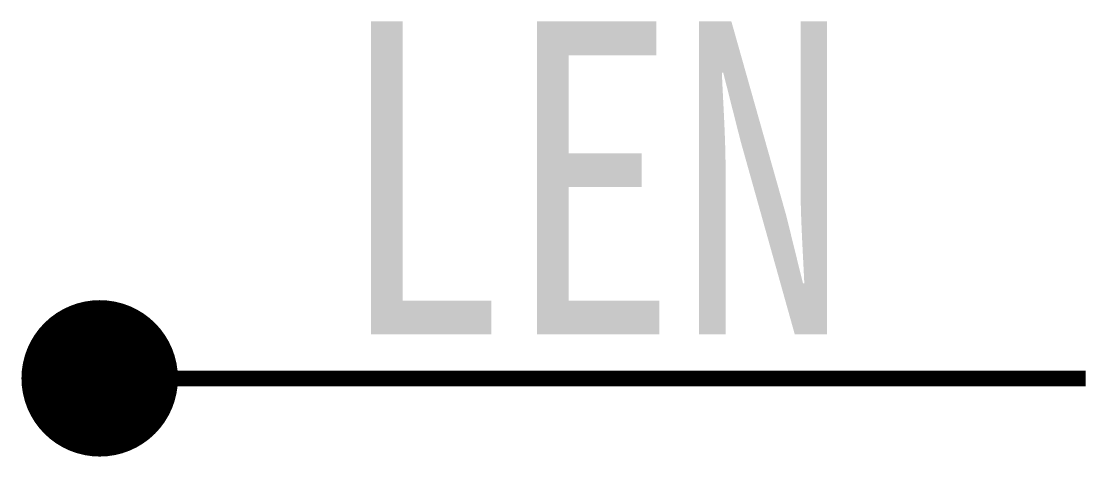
# Model space of a CAD drawing. Header units: inches. Extents: x -0.5 to 6.35, y -0.5 to 2.28.
import ezdxf
from ezdxf.enums import TextEntityAlignment as Align

# ---------------------------------------------------------------- set-up
doc = ezdxf.new("R2010")
doc.units = ezdxf.units.IN
doc.header["$MEASUREMENT"] = 0
doc.styles.add('TUKOU', font='', dxfattribs={"width": 0.83})
doc.styles.get('TUKOU').set_extended_font_data('SimSun')

msp = doc.modelspace()

# ---------------------------------------------------------------- linework, layer by layer
at = {"const_width": 0.5}
msp.add_lwpolyline([(-0.2499, 0, 1), (0.2501, 0, 1)], format="xyb", close=True, dxfattribs=at)
at = {"color": 7, "const_width": 0.1}
msp.add_lwpolyline([(0, 0), (6.3, 0)], dxfattribs=at)

# ---------------------------------------------------------------- texts
at = {"color": 7, "style": 'TUKOU', "width": 0.8}
msp.add_attdef('LEN', text='', height=2, dxfattribs=at).set_placement((3.15, 1.2818), align=Align.MIDDLE_CENTER)

doc.saveas('drawing.dxf')
